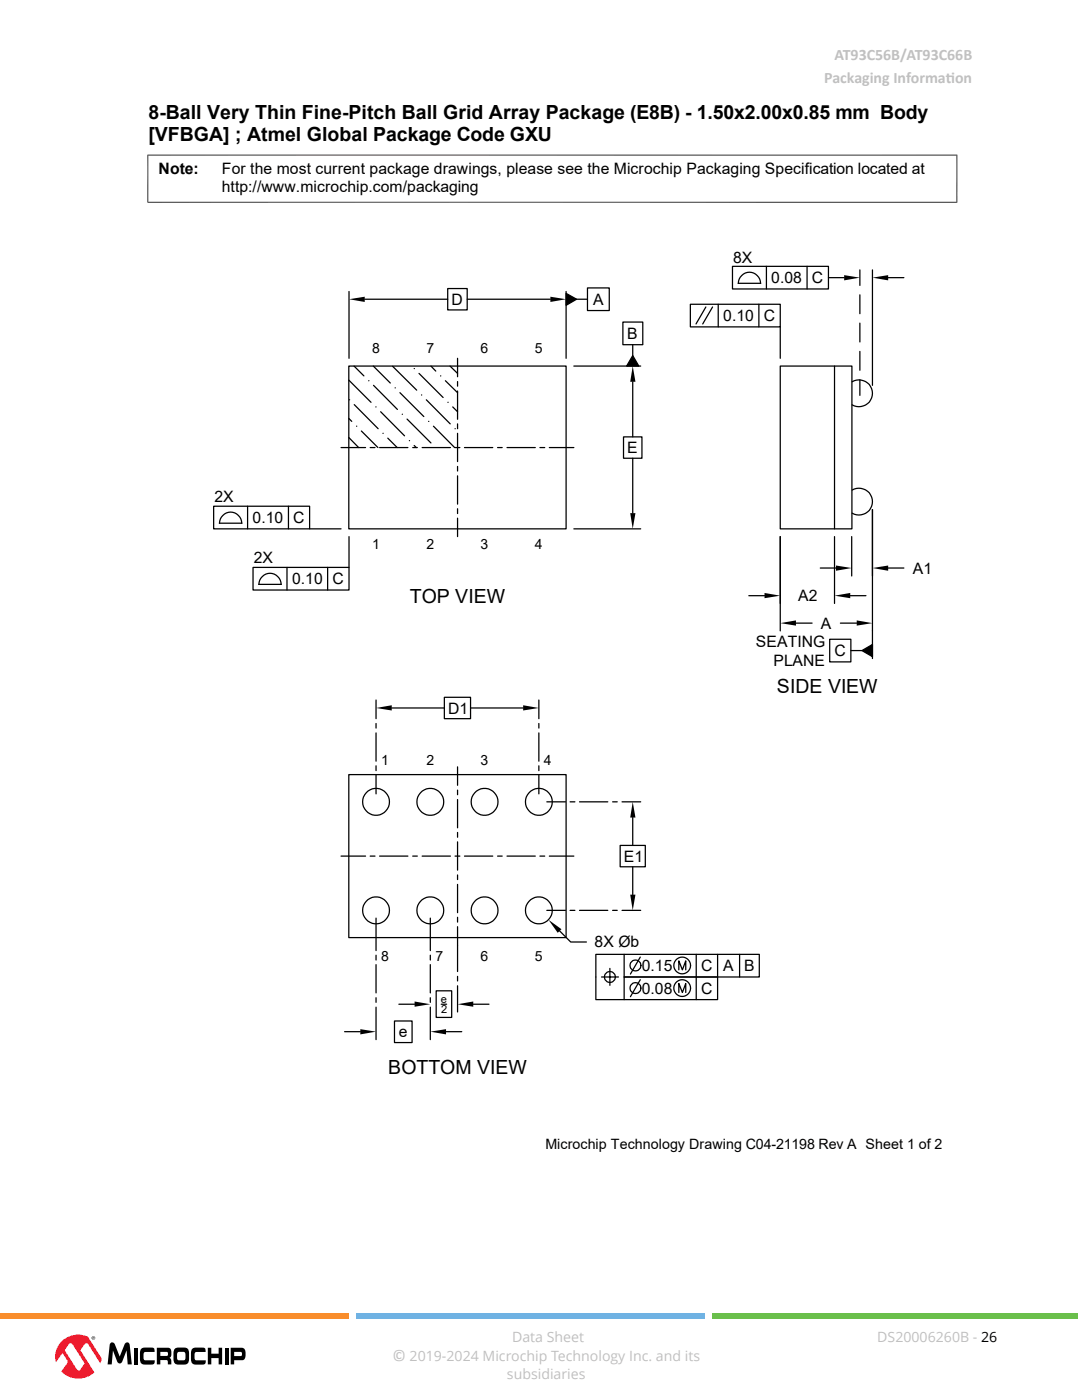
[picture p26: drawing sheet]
<svg xmlns="http://www.w3.org/2000/svg" width="216mm" height="279mm" viewBox="0 0 216 279" stroke-linecap="round" stroke-linejoin="round" font-family="sans-serif">
<defs><g id="words">
<g font-size="3.9">
<text x="29.6" y="23.7">8-Ball Very Thin Fine-Pitch Ball Grid Array Package (E8B) - 1.50x2.00x0.85 mm Body</text>
<text x="29.6" y="28.2">[VFBGA] ; Atmel Global Package Code GXU</text>
<text x="81.8" y="120.3">TOP VIEW</text>
<text x="155" y="138.3">SIDE VIEW</text>
<text x="77.5" y="214.3">BOTTOM VIEW</text>
</g>
<g font-size="3.2" fill="#c0c0c0">
<text x="164.5" y="16.6">Packaging Informat</text>
<text x="166.5" y="12">AT93C56B/AT93C66B</text>
<text x="188.7" y="16.6">ion</text>
<text x="78.3" y="271.7">©</text>
</g>
<g font-size="3.1">
<text x="31.6" y="34.7">Note:</text>
<text x="44.3" y="34.7">For the most current package drawings, please see the Microchip Packaging Specification located at</text>
<text x="44.3" y="38.3">http://www.microchip.com/packaging</text>
<text x="146.3" y="52.4">8X</text>
<text x="153.9" y="56.5">0.08</text>
<text x="162" y="56.5">C</text>
<text x="90.1" y="60.8">D</text>
<text x="118.4" y="60.8">A</text>
<text x="144.3" y="64.1">0.10</text>
<text x="152.4" y="64.1">C</text>
<text x="125.2" y="67.7">B</text>
<text x="125.2" y="90.5">E</text>
<text x="42.8" y="100.2">2X</text>
<text x="50.4" y="104.4">0.10</text>
<text x="58.5" y="104.4">C</text>
<text x="50.6" y="112.4">2X</text>
<text x="58.3" y="116.6">0.10</text>
<text x="66.3" y="116.6">C</text>
<text x="182.1" y="114.5">A1</text>
<text x="159.2" y="120">A2</text>
<text x="163.8" y="125.5">A</text>
<text x="150.8" y="129.2">SEATING</text>
<text x="166.5" y="131">C</text>
<text x="154.3" y="133">PLANE</text>
<text x="89.4" y="142.4">D1</text>
<text x="124.5" y="172">E1</text>
<text x="118.6" y="189.1">8X Øb</text>
<text x="128.1" y="193.8">0.15</text>
<text x="139.9" y="193.9">C</text>
<text x="144.3" y="193.9">A</text>
<text x="148.5" y="193.9">B</text>
<text x="128.1" y="198.3">0.08</text>
<text x="139.9" y="198.4">C</text>
<text x="79.6" y="207">e</text>
</g>
<g font-size="2.8">
<text x="74.3" y="70.4">8</text>
<text x="85.1" y="70.4">7</text>
<text x="95.9" y="70.4">6</text>
<text x="106.7" y="70.4">5</text>
<text x="74.3" y="109.6">1</text>
<text x="85.1" y="109.6">2</text>
<text x="95.9" y="109.6">3</text>
<text x="106.7" y="109.6">4</text>
<text x="76" y="152.6">1</text>
<text x="85.1" y="152.6">2</text>
<text x="95.9" y="152.6">3</text>
<text x="108.5" y="152.6">4</text>
<text x="76" y="191.7">8</text>
<text x="86.9" y="191.7">7</text>
<text x="95.9" y="191.7">6</text>
<text x="106.7" y="191.7">5</text>
<text x="108.8" y="229.3">Microchip Technology Drawing C04-21198 Rev A Sheet 1 of 2</text>
</g>
<g font-size="2.8" fill="#c0c0c0">
<text x="102.2" y="267.7">Data Sheet</text>
<text x="175.1" y="267.7">DS20006260B - 26</text>
<text x="81.7" y="271.7">2019-2024 Microchip Technology Inc. and its</text>
<text x="101.2" y="275.1">subsidiaries</text>
</g>
<g font-size="2.2">
<text x="88" y="200.2">e</text>
<text x="88" y="202.3">2</text>
</g>
</g></defs>
<g fill="none" stroke="#000" stroke-width=".25">
<path d="M69.6 58.2v13.3M72.8 59.7h16.5M89.3 57.6h3.9v4.3h-3.9zM93.2 59.7h16.6M113 58.5l2 1.2-2 1.2zM113 58.2v13.3M115 59.7h2.2M117.2 57.5h4.4v4.5h-4.4zM146.2 53.2h19.1v4.5h-19.1zM151.8 56.5a2.22 2.22 0 0 0-2.3-2.2 2.22 2.22 0 0 0-2.2 2.2h4.5M152.9 53.2v4.5M161 53.2v4.5"/>
<path d="M165.3 55.4h3.1M171.6 53.9v3.1M171.6 58.8v3.8M174.1 53.9v23M177.2 55.4h3.2M69.6 75.9l4.4 4.4M69.6 73.1h43.4v32.4h-43.4zM69.7 79.8h.1M70.6 73.1l2 1.9M73.6 76h.1M74.5 73.1l3.4 3.3M74.5 76.9l4.8 4.8"/>
<path d="M78.3 73.1l4.8 4.8M78.8 77.4h.1M79.8 78.4l4.8 4.7M82.6 73.6h.1M83.6 74.5l4.8 4.8M84.1 78.8h.1M85.1 79.8l4.7 4.8M86 73.1l1 1M87.9 75h.1M88.9 76l2.4 2.4M89.8 73.1l1.5 1.4M91.3 71.5v3.7"/>
<path d="M91.3 76.2v.9M91.3 78v5.7M114.5 73.1h13.3M124.3 64.3h4v4.5h-4zM126.3 71l1.2 2.1h-2.5zM126.3 76.2v11M126.3 68.8v2.2M137.8 60.7h17.9v4.5h-17.9zM140.8 61.3l-1.9 3.4M142.2 61.3l-2 3.4M143.3 60.7v4.5M151.4 60.7v4.5"/>
<path d="M155.7 73.1h14.3v32.4h-14.3zM155.7 65.2v6.3M166.5 73.1v32.4M170 76.2a2.68 2.68 0 0 1 4.1 2.3 2.68 2.68 0 0 1-4.1 2.3M171.6 64.5v3.7M171.6 70.1v3.8M171.6 75.8v3.1M68.1 89.3h4.8M69.6 87.3l2 2M69.6 83.5l.6 .6M70.7 80.7l4.8 4.9M71.1 85.1h.1"/>
<path d="M72.1 86l3.3 3.3M73.9 89.3h.9M75 81.2h.1M75.7 89.3h5.7M76 82.2l4.7 4.8M76.4 86.5h.1M77.4 87.4l1.9 1.9M80.3 82.7h.1M81.2 83.6l4.8 4.8M81.7 87.9h.1M82.4 89.3h.9M82.6 88.9l.5 .4"/>
<path d="M84.2 89.3h5.7M85.5 84.1h.1M86.5 85.1l4.2 4.2M89.4 80.3h.1M90.3 81.2l1 1M90.8 89.3h1M90.8 85.6h.1M91.3 84.6v1M91.3 86.5v5.6M91.3 93.1v.9M91.3 95v5.6M92.7 89.3h5.6"/>
<path d="M99.3 89.3h.9M101.2 89.3h5.6M107.7 89.3h1M109.6 89.3h4.9M124.4 87.2h3.7v4.3h-3.7zM126.3 91.5v10.9M170 97.8a2.68 2.68 0 0 1 4.1 2.3 2.68 2.68 0 0 1-4.1 2.3M42.6 101h19.2v4.5h-19.2zM43.8 104.4h4.5M43.8 104.4a2.22 2.22 0 0 1 2.2-2.2 2.22 2.22 0 0 1 2.2 2.2M49.4 101v4.5M50.5 113.2h19.1v4.6h-19.1z"/>
<path d="M51.6 116.6h4.5M51.7 116.6a2.22 2.22 0 0 1 2.2-2.2 2.22 2.22 0 0 1 2.2 2.2M57.3 113.2v4.6M57.6 101v4.5M61.8 105.5h6.3M65.4 113.2v4.6M69.6 107.1v6.1M91.3 101.5v1M91.3 103.4v3.7M114.5 105.5h13.3M149.4 118.9h3.2M155.7 107.1v18.8"/>
<path d="M163.7 113.4h3.1M166.5 107.1v13.3M169.7 118.9h3.1M169.9 107.1v7.9M174.1 101.7v29.7M177.2 113.4h3.2M75 139.7v3.7M88.7 139.2h5.2v4.2h-5.2zM107.5 139.7v3.7M158.8 124.4h3.2M165.6 127.6h4.2v4.5h-4.2zM167.7 124.4h3.3"/>
<path d="M169.8 129.8h2.2M172 129.8l2.1-1.2v2.4zM69.6 154.6h43.4v32.5h-43.4zM75 144.4v.9M75 146.3v5.6M75 152.8v1M75 154.7v3.7M78.2 141.3h10.5M91.3 153v3.7M91.3 157.7v.9M91.3 159.6v5.6M93.9 141.3h10.5"/>
<path d="M107.5 144.4v.9M107.5 146.3v5.6M107.5 152.8v1M107.5 154.7v3.7M68.1 170.9h4.8M73.9 170.9h.9M75.7 170.9h5.7M82.4 170.9h.9M84.2 170.9h5.7M90.8 170.9h1M91.3 166.1v1M91.3 168v5.7"/>
<path d="M91.3 174.6v.9M91.3 176.5v5.6M92.7 170.9h5.6M99.3 170.9h.9M101.2 170.9h5.6M107.7 170.9h1M109.1 160h3.7M109.6 170.9h4.9M113.8 160h.9M115.6 160h5.7M122.2 160h1M123.7 168.7h5.1v4.3h-5.1z"/>
<path d="M124.1 160h3.7M126.3 163.2v5.5M126.3 173v5.5M75 183.2v6.5M75 190.6v1M75 192.5v5.7M75 199.1v.9M85.9 183.2v6.5M85.9 190.6v1M85.9 192.5v5.7M85.9 199.1v.9M87 197.7h3.1v5.3h-3.1z"/>
<path d="M91.3 183.1v.9M91.3 184.9v9M91.3 194.9v.9M91.3 196.7v5.3M109.1 181.7h3.7M111.7 185.8l2.2 2.2h3.1M113.8 181.7h.9M115.6 181.7h5.7M120 195h3.4M121.7 193.3v3.4M122.2 181.7h1M124.1 181.7h3.7"/>
<path d="M124.5 190.5v4.5h18.7v4.5h-24.3v-9h32.6v4.5h-27v4.5M127.8 191l-2 3.4M127.8 195.5l-2 3.4M135.5 193.6v-1.8l.7 1.8 .6-1.8v1.8M135.5 198.1v-1.8l.7 1.8 .6-1.8v1.8M138.9 190.5v9M143.2 190.5v4.5M147.6 190.5v4.5M68.8 205.9h3.1M75 201v6.5M78.7 203.8h3.5v4.3h-3.5zM79.6 200.4h3.1"/>
<path d="M85.9 201v6.5M88 200.4h1.1M89 205.9h3.1M94.4 200.4h3.2"/>
<circle cx="75" cy="160" r="2.68"/>
<circle cx="85.9" cy="160" r="2.68"/>
<circle cx="96.7" cy="160" r="2.68"/>
<circle cx="107.5" cy="160" r="2.68"/>
<circle cx="75" cy="181.7" r="2.68"/>
<circle cx="85.9" cy="181.7" r="2.68"/>
<circle cx="96.7" cy="181.7" r="2.68"/>
<circle cx="107.5" cy="181.7" r="2.68"/>
<circle cx="121.7" cy="195" r="1.1"/>
<circle cx="126.8" cy="192.7" r="1.1"/>
<circle cx="126.8" cy="197.2" r="1.1"/>
<circle cx="136.1" cy="192.7" r="1.67"/>
<circle cx="136.1" cy="197.2" r="1.67"/>
</g>
<g fill="#000">
<path d="M69.6 59.7l3.2-.5v1.1zM109.8 59.2l3.2 .5-3.2 .6zM168.4 54.9l3.2 .5-3.2 .6zM174.1 55.4l3.1-.5v1.1zM113 58.5l2 1.2-2 1.2zM126.3 73.1l.5 3.1h-1zM126.3 71l1.2 2.1h-2.5zM125.8 102.4h1l-.5 3.1zM152.6 118.3l3.1 .6-3.1 .5zM166.8 112.9l3.1 .5-3.1 .5zM166.5 118.9l3.2-.6v1.1zM174.1 113.4l3.1-.5v1z"/>
<path d="M155.7 124.4l3.1-.6v1.1zM171 123.8l3.1 .6-3.1 .5zM172 129.8l2.1-1.2v2.4zM75 141.3l3.2-.6v1.1zM104.4 140.7l3.1 .6-3.1 .5zM126.3 160l.5 3.2h-1zM125.8 178.5h1l-.5 3.2zM82.7 199.9l3.2 .5-3.2 .5zM91.3 200.4l3.1-.5v1zM109.4 183.6l2.6 1.8-.7 .8zM71.9 205.4l3.1 .5-3.1 .5zM85.9 205.9l3.1-.5v1z"/>
</g>
<path d="M29.5 30.9v9.5M190.9 30.9v9.5M191 31h-161.6M191 40.4h-161.6" fill="none" stroke="#000" stroke-width=".2"/>
<g fill="#000">
<path d="M22.1 268a.56 .56 0 0 1 .8 .3l1 2.4 .9-2.4a.53 .53 0 0 1 .5-.4 .53 .53 0 0 1 .5 .3l.5 4.1h-.8l-.2-2.8-.9 2.2a.52 .52 0 0 1-.5 .4 .52 .52 0 0 1-.5-.4l-.9-2.2-.2 2.8h-.8l.4-3.9zM26.7 269h.8v3.3h-.8zM28.3 269.1l1.9-.2 .5 .2 .1 .7-2 .1-.1 .3-.1 .6 .2 .6 2.1 .1-.1 .6a3.1 3.1 0 0 1-2.5 .1 2.15 2.15 0 0 1-.4-2.1l.1-.5zM38.5 269.1l1.9-.2 .5 .2 .1 .7-2 .1-.2 .3v.6l.2 .6 2.1 .1-.1 .6a3.1 3.1 0 0 1-2.5 .1 3.1 3.1 0 0 1 0-3.1zM41.5 269h.7v1.2h1.4v-1.2h.7v3.3h-.7v-1.3h-1.4v1.3h-.7zM44.8 269h.8v3.3h-.8z"/>
<path d="M31.3 269v3.3h.7v-.9l1.4 .1 .1 .8h.7a1.01 1.01 0 0 0-.4-1.3 1.44 1.44 0 0 0 0-2zM32 269.8h1.4l.1 .7-.2 .1h-1.3z"/>
<path d="M35 269.1l1.7-.2a.93 .93 0 0 1 1 1.2 2.15 2.15 0 0 1-.4 2.1l-1.7 .1a.93 .93 0 0 1-1-1.2 2.15 2.15 0 0 1 .4-2zM35.4 270v1.3a1.55 1.55 0 0 0 1.4 .1l.2-.3v-.6a.49 .49 0 0 0-.4-.7h-.8z"/>
<path d="M46 269v3.3h.7v-.8h1.7a1.39 1.39 0 0 0 .6-1.8 .75 .75 0 0 0-.8-.7zM46.7 269.8h1.3a.47 .47 0 0 1 .3 .4 .47 .47 0 0 1-.2 .4h-1.4z"/>
</g>
<path d="M12.1 267.9a4.8 4.8 0 0 1 4.9-1.3l3.2 4.7a4.6 4.6 0 0 1-5.2 3.8 4.6 4.6 0 0 1-3.9-5.1l.2-.8z" fill="#fff"/>
<path d="M12.1 267.9a4.2 4.2 0 0 0-.9 4l1.3-1.9 .9 1.4a.55 .55 0 0 1-.1 .8l-1.1 1.5a4.8 4.8 0 0 0 6.6 .2l-2.8-4.4 .3-.4a1.55 1.55 0 0 1 1-1l.4 .3 2.3 3.7 .3-1-2.8-4.3a4.7 4.7 0 0 0-5.4 1.1zM13.7 268.3l.3-.2 .4 .1 2.4 3.7a1.28 1.28 0 0 1-.6 1.1l-.5 .5-.4-.2-2.4-3.9z" fill="#ed1c2e"/>
<path d="M18.3 267a.36 .36 0 0 1 .7 0 .36 .36 0 0 1-.7 0zM18.3 267a.3 .3 0 0 0 .6 0 .3 .3 0 0 0-.6 0zM18.5 266.8h.3v.4l-.2-.2-.1 .2zM18.6 266.9l.1 .1z" fill="#000"/>
<path d="M0 262h69.6v1.1h-69.6z" fill="#f98d2b"/>
<path d="M71 262h69.6v1.1h-69.6z" fill="#6fb2e3"/>
<path d="M142.1 262h72.9v1.1h-72.9z" fill="#6abf4b"/>
<use href="#words"/>
</svg>
